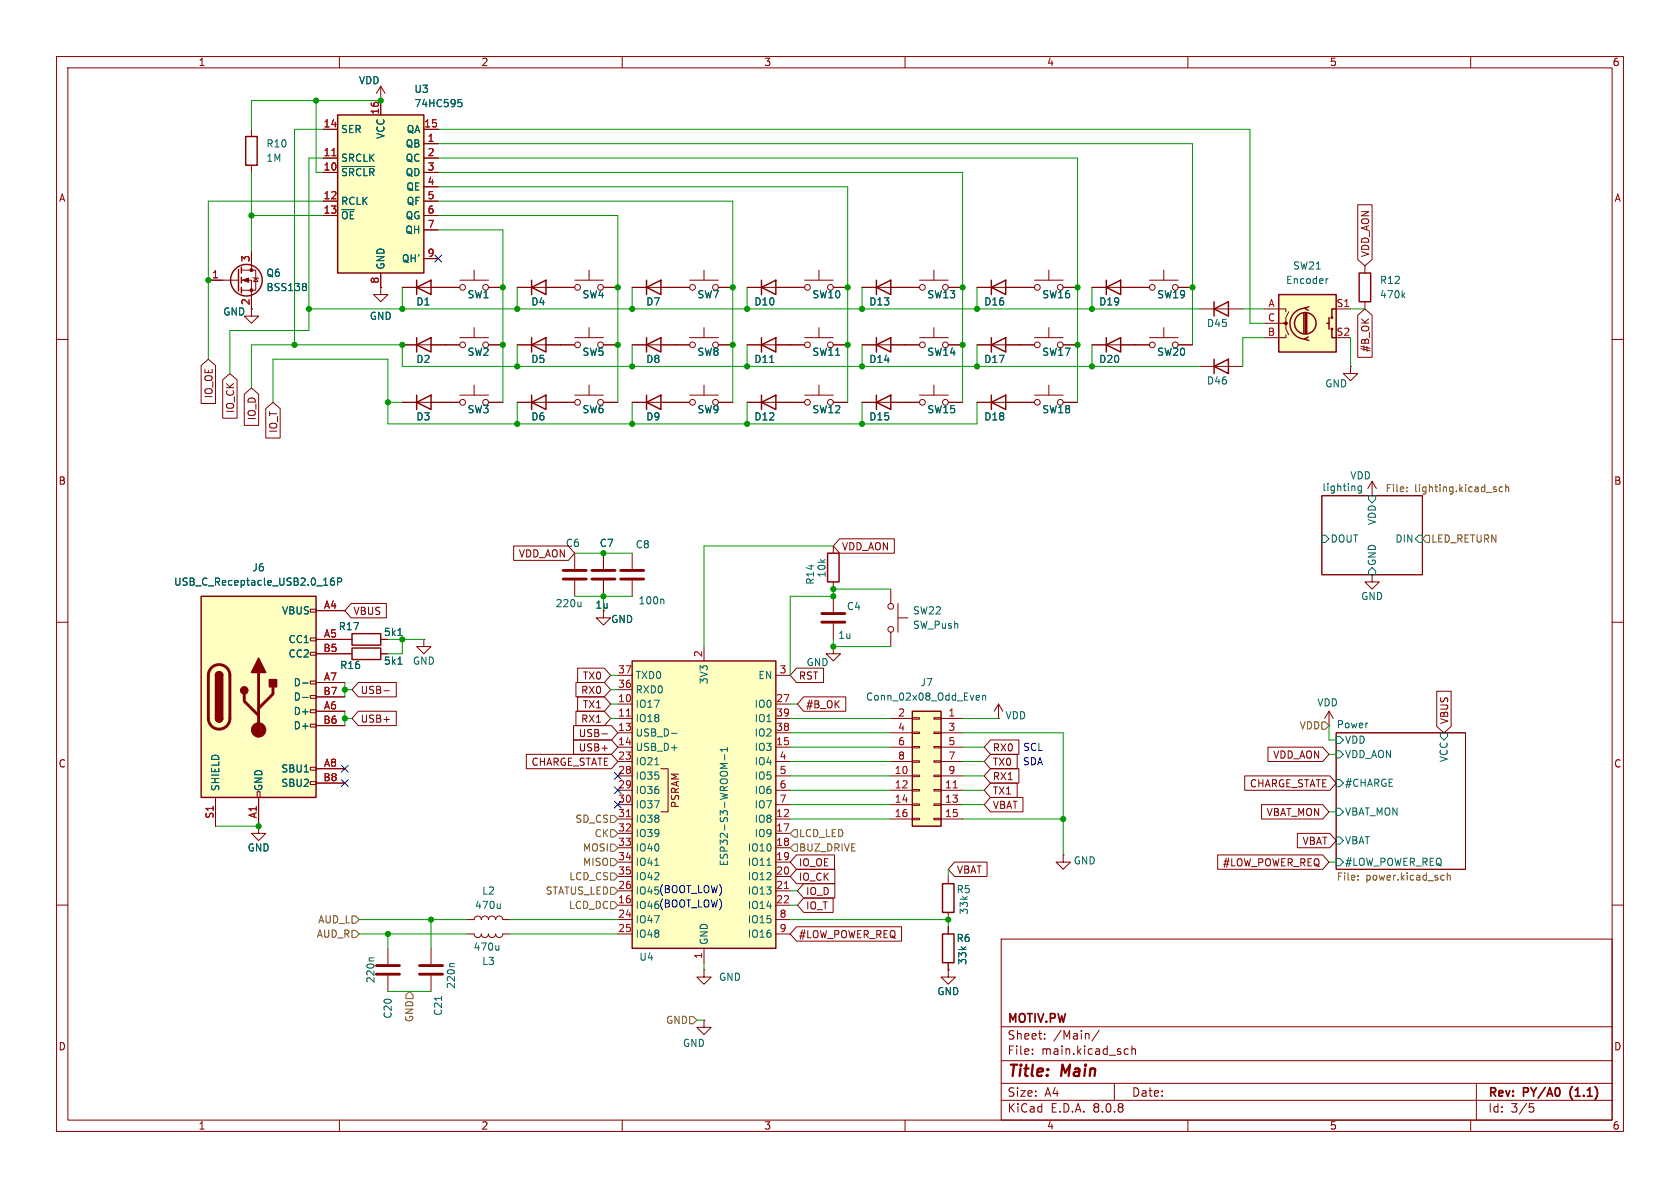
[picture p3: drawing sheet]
<svg xmlns="http://www.w3.org/2000/svg" width="297mm" height="210mm" viewBox="0 0 297 210" stroke-linecap="round" stroke-linejoin="round" font-family="sans-serif">
<defs><g id="words">
<g font-size="2.8" fill="#840000">
<text x="178" y="190.9">Title:</text>
<text x="187.7" y="190.9">Main</text>
</g>
<g font-size="2.1" fill="#840000">
<text x="178" y="184">Sheet:</text>
<text x="178" y="181.2">MOTIV.PW</text>
<text x="186.2" y="184">/Main/</text>
<text x="178" y="186.7">File:</text>
<text x="184.1" y="186.7">main.kicad_sch</text>
<text x="178" y="196.9">KiCad</text>
<text x="178" y="194.1">Size:</text>
<text x="184.7" y="194.1">A4</text>
<text x="185.7" y="196.9">E.D.A.</text>
<text x="193.3" y="196.9">8.0.8</text>
<text x="200" y="194.1">Date:</text>
<text x="263" y="194.3">Rev:</text>
<text x="263" y="196.9">Id:</text>
<text x="267.1" y="196.9">3/5</text>
<text x="269.4" y="194.3">PY/A0</text>
<text x="278.2" y="194.3">(1.1)</text>
</g>
<g font-size="1.8" fill="#840000">
<text x="35" y="11.9">1</text>
<text x="85" y="11.9">2</text>
<text x="135" y="11.9">3</text>
<text x="185" y="11.9">4</text>
<text x="235" y="11.9">5</text>
<text x="285" y="11.9">6</text>
<text x="10.3" y="35.9">A</text>
<text x="285.3" y="35.9">A</text>
<text x="242.3" y="45.6" transform="rotate(-90 242.3 45.6)">VDD_AON</text>
<text x="44.2" y="54" transform="rotate(-90 44.2 54)">2</text>
<text x="242.3" y="62.4" transform="rotate(-90 242.3 62.4)">#B_OK</text>
<text x="37.8" y="70.5" transform="rotate(-90 37.8 70.5)">IO_OE</text>
<text x="41.6" y="73.1" transform="rotate(-90 41.6 73.1)">IO_CK</text>
<text x="45.4" y="74.4" transform="rotate(-90 45.4 74.4)">IO_D</text>
<text x="49.2" y="76.6" transform="rotate(-90 49.2 76.6)">IO_T</text>
<text x="10.3" y="85.9">B</text>
<text x="285.3" y="85.9">B</text>
<text x="91.6" y="98.7">VDD_AON</text>
<text x="148.7" y="97.5">VDD_AON</text>
<text x="105.2" y="107.8">1u</text>
<text x="62.4" y="108.9">VBUS</text>
<text x="67.8" y="112.6">5k1</text>
<text x="63.7" y="122.9">USB-</text>
<text x="102.6" y="122.9">RX0</text>
<text x="102.9" y="125.4">TX1</text>
<text x="102.9" y="120.3">TX0</text>
<text x="141.1" y="120.3">RST</text>
<text x="142.4" y="125.4">#B_OK</text>
<text x="63.7" y="128">USB+</text>
<text x="102.2" y="130.5">USB-</text>
<text x="102.6" y="128">RX1</text>
<text x="256.2" y="128.1" transform="rotate(-90 256.2 128.1)">VBUS</text>
<text x="10.3" y="135.9">C</text>
<text x="93.9" y="135.6">CHARGE_STATE</text>
<text x="102.2" y="133">USB+</text>
<text x="175.4" y="133">RX0</text>
<text x="175.4" y="135.6">TX0</text>
<text x="225" y="134.3">VDD_AON</text>
<text x="285.3" y="135.9">C</text>
<text x="120.3" y="143" transform="rotate(-90 120.3 143)">PSRAM</text>
<text x="175.4" y="140.7">TX1</text>
<text x="175.4" y="143.2">VBAT</text>
<text x="175.4" y="138.1">RX1</text>
<text x="220.9" y="139.4">CHARGE_STATE</text>
<text x="223.8" y="144.5">VBAT_MON</text>
<text x="230.2" y="149.5">VBAT</text>
<text x="141.1" y="153.4">IO_OE</text>
<text x="141.1" y="155.9">IO_CK</text>
<text x="169.1" y="154.6">VBAT</text>
<text x="216.1" y="153.4">#LOW_POWER_REQ</text>
<text x="142.4" y="158.4">IO_D</text>
<text x="142.4" y="161">IO_T</text>
<text x="141.1" y="166.1">#LOW_POWER_REQ</text>
<text x="10.3" y="185.9">D</text>
<text x="285.3" y="185.9">D</text>
<text x="35" y="199.9">1</text>
<text x="85" y="199.9">2</text>
<text x="135" y="199.9">3</text>
<text x="185" y="199.9">4</text>
<text x="235" y="199.9">5</text>
<text x="285" y="199.9">6</text>
</g>
<g font-size="1.8" fill="#006464">
<text x="63.4" y="15.1">VDD</text>
<text x="73.2" y="16.6">U3</text>
<text x="60.2" y="23.7">SER</text>
<text x="71.8" y="23.7">QA</text>
<text x="73.2" y="19.2">74HC595</text>
<text x="47" y="28.8">1M</text>
<text x="47" y="26.3">R10</text>
<text x="60.2" y="28.8">SRCLK</text>
<text x="68.2" y="24.7" transform="rotate(-90 68.2 24.7)">VCC</text>
<text x="71.6" y="26.3">QB</text>
<text x="71.6" y="28.8">QC</text>
<text x="60.2" y="31.3">~{SRCLR}</text>
<text x="71.6" y="31.3">QD</text>
<text x="71.7" y="33.9">QE</text>
<text x="60.2" y="36.4">RCLK</text>
<text x="60.2" y="39">~{OE}</text>
<text x="71.6" y="41.5">QH</text>
<text x="71.6" y="39">QG</text>
<text x="71.8" y="36.4">QF</text>
<text x="68.2" y="47.8" transform="rotate(-90 68.2 47.8)">GND</text>
<text x="71" y="46.6">QH'</text>
<text x="228.5" y="47.9">SW21</text>
<text x="47" y="51.7">BSS138</text>
<text x="47" y="49.1">Q6</text>
<text x="82.6" y="52.9">SW1</text>
<text x="102.9" y="52.9">SW4</text>
<text x="123.2" y="52.9">SW7</text>
<text x="143.5" y="52.9">SW10</text>
<text x="163.8" y="52.9">SW13</text>
<text x="184.2" y="52.9">SW16</text>
<text x="204.5" y="52.9">SW19</text>
<text x="227.3" y="50.4">Encoder</text>
<text x="243.8" y="50.4">R12</text>
<text x="243.8" y="52.9">470k</text>
<text x="39.4" y="56">GND</text>
<text x="65.3" y="56.7">GND</text>
<text x="73.5" y="54.2">D1</text>
<text x="93.8" y="54.2">D4</text>
<text x="114.1" y="54.2">D7</text>
<text x="133.3" y="54.2">D10</text>
<text x="153.6" y="54.2">D13</text>
<text x="173.9" y="54.2">D16</text>
<text x="194.2" y="54.2">D19</text>
<text x="213.3" y="58">D45</text>
<text x="73.5" y="64.4">D2</text>
<text x="82.6" y="63.1">SW2</text>
<text x="93.8" y="64.4">D5</text>
<text x="102.9" y="63.1">SW5</text>
<text x="114.1" y="64.4">D8</text>
<text x="123.2" y="63.1">SW8</text>
<text x="133.3" y="64.4">D11</text>
<text x="143.5" y="63.1">SW11</text>
<text x="153.6" y="64.4">D14</text>
<text x="163.8" y="63.1">SW14</text>
<text x="173.9" y="64.4">D17</text>
<text x="184.2" y="63.1">SW17</text>
<text x="194.2" y="64.4">D20</text>
<text x="204.5" y="63.1">SW20</text>
<text x="213.3" y="68.2">D46</text>
<text x="234.2" y="68.7">GND</text>
<text x="73.5" y="74.5">D3</text>
<text x="82.6" y="73.3">SW3</text>
<text x="93.8" y="74.5">D6</text>
<text x="102.9" y="73.3">SW6</text>
<text x="114.1" y="74.5">D9</text>
<text x="123.2" y="73.3">SW9</text>
<text x="133.3" y="74.5">D12</text>
<text x="143.5" y="73.3">SW12</text>
<text x="153.6" y="74.5">D15</text>
<text x="163.8" y="73.3">SW15</text>
<text x="173.9" y="74.5">D18</text>
<text x="184.2" y="73.3">SW18</text>
<text x="233.7" y="86.9">lighting</text>
<text x="238.6" y="84.9">VDD</text>
<text x="243.4" y="92.9" transform="rotate(-90 243.4 92.9)">VDD</text>
<text x="44.5" y="101.2">J6</text>
<text x="99.9" y="96.9">C6</text>
<text x="105.9" y="96.9">C7</text>
<text x="112.3" y="97.1">C8</text>
<text x="235.1" y="96.1">DOUT</text>
<text x="243.4" y="100.1" transform="rotate(-90 243.4 100.1)">GND</text>
<text x="246.6" y="96.1">DIN</text>
<text x="30.7" y="103.7">USB_C_Receptacle_USB2.0_16P</text>
<text x="98.1" y="107.5">220u</text>
<text x="112.8" y="107">100n</text>
<text x="144.1" y="103.5" transform="rotate(-90 144.1 103.5)">R14</text>
<text x="146.2" y="102.2" transform="rotate(-90 146.2 102.2)">10k</text>
<text x="240.5" y="106.3">GND</text>
<text x="49.8" y="108.8">VBUS</text>
<text x="50.9" y="113.9">CC1</text>
<text x="59.8" y="111.6">R17</text>
<text x="107.9" y="110.3">GND</text>
<text x="148.1" y="113.1">1u</text>
<text x="149.6" y="108.1">C4</text>
<text x="161.3" y="108.8">SW22</text>
<text x="161.3" y="111.4">SW_Push</text>
<text x="50.9" y="116.4">CC2</text>
<text x="60" y="118.5">R16</text>
<text x="67.8" y="117.7">5k1</text>
<text x="72.9" y="117.7">GND</text>
<text x="142.5" y="118">GND</text>
<text x="51.8" y="121.5">D-</text>
<text x="51.8" y="124.1">D-</text>
<text x="112.3" y="125.3">IO17</text>
<text x="112.3" y="122.8">RXD0</text>
<text x="112.3" y="120.2">TXD0</text>
<text x="125.3" y="121.1" transform="rotate(-90 125.3 121.1)">3V3</text>
<text x="133.3" y="125.3">IO0</text>
<text x="134" y="120.2">EN</text>
<text x="153" y="124.1">Conn_02x08_Odd_Even</text>
<text x="162.6" y="121.5">J7</text>
<text x="232.8" y="125.1">VDD</text>
<text x="51.8" y="126.6">D+</text>
<text x="51.8" y="129.1">D+</text>
<text x="112.3" y="127.9">IO18</text>
<text x="112.3" y="130.4">USB_D-</text>
<text x="133.3" y="130.4">IO2</text>
<text x="133.3" y="127.9">IO1</text>
<text x="177.7" y="127.4">VDD</text>
<text x="236.2" y="128.8">Power</text>
<text x="237.7" y="131.7">VDD</text>
<text x="49.6" y="136.8">SBU1</text>
<text x="112.3" y="132.9">USB_D+</text>
<text x="112.3" y="135.5">IO21</text>
<text x="133.3" y="132.9">IO3</text>
<text x="133.3" y="135.5">IO4</text>
<text x="237.7" y="134.2">VDD_AON</text>
<text x="256.1" y="134.8" transform="rotate(-90 256.1 134.8)">VCC</text>
<text x="39" y="140" transform="rotate(-90 39 140)">SHIELD</text>
<text x="46.6" y="140" transform="rotate(-90 46.6 140)">GND</text>
<text x="49.6" y="139.3">SBU2</text>
<text x="112.3" y="138">IO35</text>
<text x="112.3" y="140.6">IO36</text>
<text x="112.3" y="143.1">IO37</text>
<text x="133.3" y="138">IO5</text>
<text x="133.3" y="140.6">IO6</text>
<text x="133.3" y="143.1">IO7</text>
<text x="237.7" y="139.3">#CHARGE</text>
<text x="112.3" y="145.6">IO38</text>
<text x="112.3" y="148.2">IO39</text>
<text x="133.3" y="145.6">IO8</text>
<text x="133.3" y="148.2">IO9</text>
<text x="237.7" y="144.4">VBAT_MON</text>
<text x="237.7" y="149.5">VBAT</text>
<text x="43.7" y="150.7">GND</text>
<text x="112.3" y="150.7">IO40</text>
<text x="112.3" y="153.3">IO41</text>
<text x="112.3" y="155.8">IO42</text>
<text x="128.9" y="153.2" transform="rotate(-90 128.9 153.2)">ESP32-S3-WROOM-1</text>
<text x="132.1" y="150.7">IO10</text>
<text x="132.1" y="153.3">IO11</text>
<text x="132.1" y="155.8">IO12</text>
<text x="189.7" y="153">GND</text>
<text x="237.7" y="153.3">#LOW_POWER_REQ</text>
<text x="83.9" y="160.9">470u</text>
<text x="85.1" y="158.3">L2</text>
<text x="132.1" y="158.3">IO13</text>
<text x="132.1" y="160.9">IO14</text>
<text x="169" y="158.1">R5</text>
<text x="171.3" y="161.8" transform="rotate(-90 171.3 161.8)">33k</text>
<text x="112.3" y="163.4">IO47</text>
<text x="112.3" y="166">IO48</text>
<text x="125.3" y="167.1" transform="rotate(-90 125.3 167.1)">GND</text>
<text x="132.1" y="163.4">IO15</text>
<text x="132.1" y="166">IO16</text>
<text x="169" y="166.7">R6</text>
<text x="66.4" y="173.9" transform="rotate(-90 66.4 173.9)">220n</text>
<text x="83.6" y="168.2">470u</text>
<text x="85.1" y="170.8">L3</text>
<text x="112.9" y="170">U4</text>
<text x="127" y="173.6">GND</text>
<text x="171" y="170.7" transform="rotate(-90 171 170.7)">33k</text>
<text x="78.3" y="179.7" transform="rotate(-90 78.3 179.7)">C21</text>
<text x="80.6" y="174.9" transform="rotate(-90 80.6 174.9)">220n</text>
<text x="165.6" y="176.1">GND</text>
<text x="69.4" y="180.2" transform="rotate(-90 69.4 180.2)">C20</text>
<text x="120.6" y="185.3">GND</text>
</g>
<g font-size="1.8" fill="#a90000">
<text x="57.1" y="22.6">14</text>
<text x="67.1" y="20.4" transform="rotate(-90 67.1 20.4)">16</text>
<text x="74.9" y="22.6">15</text>
<text x="57.1" y="27.7">11</text>
<text x="75.5" y="25.1">1</text>
<text x="75.5" y="27.7">2</text>
<text x="57.1" y="30.2">10</text>
<text x="57.1" y="35.3">12</text>
<text x="75.5" y="30.2">3</text>
<text x="75.5" y="32.8">4</text>
<text x="75.5" y="35.3">5</text>
<text x="57.1" y="37.8">13</text>
<text x="75.5" y="37.8">6</text>
<text x="75.5" y="40.4">7</text>
<text x="44.2" y="46.4" transform="rotate(-90 44.2 46.4)">3</text>
<text x="75.5" y="45.5">9</text>
<text x="37.4" y="49.3">1</text>
<text x="67.1" y="50.2" transform="rotate(-90 67.1 50.2)">8</text>
<text x="224.1" y="59.4">B</text>
<text x="224.1" y="56.9">C</text>
<text x="224.1" y="54.4">A</text>
<text x="236.2" y="54.4">S1</text>
<text x="236.2" y="59.4">S2</text>
<text x="57.2" y="107.7">A4</text>
<text x="57.2" y="112.8">A5</text>
<text x="57.1" y="115.3">B5</text>
<text x="109.2" y="119.1">37</text>
<text x="124.2" y="116.3" transform="rotate(-90 124.2 116.3)">2</text>
<text x="137.7" y="119.1">3</text>
<text x="57.1" y="122.9">B7</text>
<text x="57.2" y="125.5">A6</text>
<text x="57.2" y="120.4">A7</text>
<text x="109.2" y="124.2">10</text>
<text x="109.2" y="121.7">36</text>
<text x="137.1" y="124.2">27</text>
<text x="57.1" y="128">B6</text>
<text x="109.2" y="126.7">11</text>
<text x="109.2" y="129.3">13</text>
<text x="109.2" y="131.8">14</text>
<text x="137.1" y="131.8">15</text>
<text x="137.1" y="129.3">38</text>
<text x="137.1" y="126.7">39</text>
<text x="158.7" y="126.7">2</text>
<text x="158.7" y="129.3">4</text>
<text x="158.7" y="131.8">6</text>
<text x="167.6" y="126.7">1</text>
<text x="167.6" y="129.3">3</text>
<text x="167.6" y="131.8">5</text>
<text x="57.2" y="135.6">A8</text>
<text x="109.2" y="134.4">23</text>
<text x="109.2" y="136.9">28</text>
<text x="137.7" y="134.4">4</text>
<text x="137.7" y="136.9">5</text>
<text x="158.1" y="136.9">10</text>
<text x="158.7" y="134.4">8</text>
<text x="167.6" y="134.4">7</text>
<text x="167.6" y="136.9">9</text>
<text x="57.1" y="138.2">B8</text>
<text x="109.2" y="139.4">29</text>
<text x="109.2" y="142">30</text>
<text x="137.7" y="139.4">6</text>
<text x="137.7" y="142">7</text>
<text x="158.1" y="139.4">12</text>
<text x="158.1" y="142">14</text>
<text x="167" y="139.4">11</text>
<text x="167" y="142">13</text>
<text x="37.8" y="144.8" transform="rotate(-90 37.8 144.8)">S1</text>
<text x="45.5" y="144.8" transform="rotate(-90 45.5 144.8)">A1</text>
<text x="109.2" y="144.5">31</text>
<text x="109.2" y="147.1">32</text>
<text x="109.2" y="149.6">33</text>
<text x="137.1" y="144.5">12</text>
<text x="137.1" y="147.1">17</text>
<text x="137.1" y="149.6">18</text>
<text x="158.1" y="144.5">16</text>
<text x="167" y="144.5">15</text>
<text x="109.2" y="152.1">34</text>
<text x="109.2" y="154.7">35</text>
<text x="137.1" y="152.1">19</text>
<text x="137.1" y="154.7">20</text>
<text x="109.2" y="159.8">16</text>
<text x="109.2" y="157.2">26</text>
<text x="137.1" y="157.2">21</text>
<text x="137.1" y="159.8">22</text>
<text x="109.2" y="162.3">24</text>
<text x="109.2" y="164.8">25</text>
<text x="137.7" y="162.3">8</text>
<text x="137.7" y="164.8">9</text>
<text x="124.2" y="169.6" transform="rotate(-90 124.2 169.6)">1</text>
</g>
<g font-size="1.8" fill="#725600">
<text x="244.9" y="87.3">File:</text>
<text x="250.1" y="87.3">lighting.kicad_sch</text>
<text x="252.9" y="96.1">LED_RETURN</text>
<text x="229.7" y="129.1">VDD</text>
<text x="101.6" y="145.6">SD_CS</text>
<text x="105" y="148.2">CK</text>
<text x="141.2" y="148.2">LCD_LED</text>
<text x="100.5" y="155.8">LCD_CS</text>
<text x="103" y="150.7">MOSI</text>
<text x="103" y="153.3">MISO</text>
<text x="141.2" y="150.7">BUZ_DRIVE</text>
<text x="236.2" y="156">File:</text>
<text x="241.4" y="156">power.kicad_sch</text>
<text x="96.4" y="158.3">STATUS_LED</text>
<text x="100.5" y="160.9">LCD_DC</text>
<text x="55.9" y="166">AUD_R</text>
<text x="56.2" y="163.4">AUD_L</text>
<text x="73.3" y="180.8" transform="rotate(-90 73.3 180.8)">GND</text>
<text x="117.7" y="181.2">GND</text>
</g>
<g font-size="1.8" fill="#0000c2">
<text x="180.7" y="135.5">SDA</text>
<text x="180.8" y="132.9">SCL</text>
<text x="112.3" y="160.9">IO46(BOOT_LOW)</text>
<text x="112.3" y="158.3">IO45(BOOT_LOW)</text>
</g>
</g></defs>
<g fill="none" stroke="#840000" stroke-width=".18">
<path d="M10 10h277v190h-277zM12 12h273v186h-273zM60 10v2M110 10v2M160 10v2M210 10v2M260 10v2M78.7 50.8h2.6M81.3 49.5h5.1M83.8 47.8v1.7M86.4 50.8h2.5M10 60h2"/>
<path d="M132.1 71.1h10.1M142.2 69.9h5.1M144.8 68.1v1.8M147.3 71.1h2.6M285 60h2M233.7 87.6h17.8v14h-17.8zM10 110h2M285 110h2M236.2 129.5h22.9v24.2h-22.9zM45.7 146.1v1.2h1.3l-1.3 1.3-1.3-1.3h1.3M45.7 146.1h.1M188 151.1v1.3h1.2l-1.2 1.3-1.3-1.3h1.3"/>
<path d="M188 151.1h.1M10 160h2M82.5 162.6h1.3a.64 .64 0 0 1 .7-.7 .64 .64 0 0 1 .6 .7 .64 .64 0 0 1 .6-.7 .64 .64 0 0 1 .7 .7 .64 .64 0 0 1 .6-.7 .64 .64 0 0 1 .6 .7 .64 .64 0 0 1 .7-.7 .64 .64 0 0 1 .6 .7h1.3M82.5 165.1h1.3a.64 .64 0 0 0 .7 .6 .64 .64 0 0 0 .6-.6 .64 .64 0 0 0 .6 .6 .64 .64 0 0 0 .7-.6 .64 .64 0 0 0 .6 .6 .64 .64 0 0 0 .6-.6 .64 .64 0 0 0 .7 .6 .64 .64 0 0 0 .6-.6h1.3M177 166h108v32h-108zM285 160h2M60 198v2M110 198v2M160 198v2M177 194.5h108M177 191.5h108M177 187.5h108"/>
<path d="M177 181.5h108M182.5 186.3v.1M182.5 185.5v.1M184.7 183.6v.1M184.7 182.8v.1M194.3 182.1l-1.3 2M197 191.5v3M199 185.4l.5 .1M199.5 186.3l-.5 .1M200.1 185.5l.2-.1 .4 .1v.9M200.1 184.9v1.5M210 198v2"/>
<path d="M260 198v2M261 191.5v6.5M270.4 195.1h.7M270.5 195.7h.4l.3 .3-.2 .5-.5 .1"/>
<circle cx="81.8" cy="50.8" r=".51"/>
<circle cx="85.9" cy="50.8" r=".51"/>
<circle cx="142.7" cy="71.1" r=".51"/>
<circle cx="146.8" cy="71.1" r=".51"/>
</g>
<g fill="none" stroke="#006464" stroke-width=".18">
<path d="M233.7 94.6h.6l.6 .7-.6 .6h-.6zM240.7 85.9v1l-.3 .3-.3-.1M240.7 86l-.4-.1-.2 .3 .1 .5h.5M241.9 87.6h1.3v.7l-.6 .6-.7-.6zM250.2 95.3l.6-.7h.7v1.3h-.7zM242.6 100.3l.6 .7v.6h-1.3v-.6zM236.2 130.2h.7l.6 .6-.6 .6h-.7zM236.2 132.7h.7l.6 .7-.6 .6h-.7zM236.2 137.8h.7l.6 .6-.6 .7h-.7zM254.6 129.5h1.3v.7l-.6 .6-.7-.6zM88.4 159.8v.8M236.2 142.9h.7l.6 .6-.6 .6h-.7z"/>
<path d="M236.2 151.8h.7l.6 .6-.6 .6h-.7zM236.2 148h.7l.6 .6-.6 .6h-.7zM88.2 167.1v.9M88.2 167.8l-.2 .2M88.4 160.5l-.1 .1"/>
</g>
<path d="M248.7 86.8v.1M248.7 86.1v.2M264.5 86.6v.3M265.6 86.1h-.3l-.3 .2 .2 .6h.4M266.2 86.2l.2-.1h.3v.8M266.2 85.7v1.2M240.1 155.5v.1M240.1 154.8v.1M254.9 154.7l.4 .1M255.3 155.5l-.4 .1M255.9 154.9l.1-.2 .3 .1 .1 .8M255.9 154.3v1.3" fill="none" stroke="#725600" stroke-width=".18"/>
<path d="M134.6 71.1l2.6-1.2v2.5zM134.6 69.9v2.5" fill="none" stroke="#840000" stroke-width=".25"/>
<path d="M35.6 105.4h20.3v35.6h-20.3z" fill="#ffffc2"/>
<g fill="none" stroke="#840000" stroke-width=".18">
<path d="M44.4 22.9v1.2M44.4 29.2v1.3M71.1 50.8h7.6M81.3 59.7h5.1M83.8 57.9v1.8M91.4 50.8h10.2M101.6 59.7h5.1M101.6 49.5h5.1M104.1 47.8v1.7M104.1 57.9v1.8M106.7 50.8h2.5M71.1 61h10.2"/>
<path d="M86.4 61h2.5M91.4 61h10.2M106.7 61h2.5M242.6 87.6h.1M242.6 85.1l-.8 1.3M242.6 85.1v2.5M242.6 85.1l.7 1.3M54.9 115.3h1v.5h-1zM54.9 112.8h1v.5h-1zM54.9 107.7h1v.5h-1zM55.9 108h5.1M55.9 113h5.1"/>
<path d="M55.9 115.6h5.1M242.6 101.6v1.3h1.2l-1.2 1.2-1.3-1.2h1.3M242.6 101.6h.1M45.5 140h.5v1h-.5zM54.9 138.2h1v.5h-1zM54.9 135.6h1v.5h-1zM54.9 128h1v.5h-1zM54.9 125.5h1v.5h-1zM54.9 122.9h1v.5h-1zM54.9 120.4h1v.5h-1zM55.9 125.7h5.1M55.9 120.7h5.1"/>
<path d="M55.9 135.9h5.1M55.9 128.3h5.1M55.9 123.2h5.1M55.9 138.4h5.1M176.5 127h.1M176.5 124.5l-.7 1.2M176.5 124.5v2.5M176.5 124.5l.8 1.2M234.9 128.3h.1M234.9 125.7l-.7 1.3M234.9 125.7v2.6M234.9 125.7l.8 1.3"/>
<path d="M38.1 141v5.1M45.7 141v5.1M68.6 167.6v2.8M68.6 172.5v2.8M76.2 167.6v2.8M76.2 172.5v2.8"/>
<circle cx="102.1" cy="50.8" r=".51"/>
<circle cx="106.2" cy="50.8" r=".51"/>
<circle cx="81.8" cy="61" r=".51"/>
<circle cx="85.9" cy="61" r=".51"/>
<circle cx="102.1" cy="61" r=".51"/>
<circle cx="106.2" cy="61" r=".51"/>
</g>
<path d="M43.4 24.1h2.1v5.1h-2.1zM73.7 50.8l2.5-1.3v2.6zM73.7 49.5v2.6M73.7 59.7v2.5M94 50.8l2.5-1.3v2.6zM94 49.5v2.6M94 59.7v2.5M73.7 61l2.5-1.3v2.5zM94 61l2.5-1.3v2.5zM35.6 105.4h20.3v35.6h-20.3zM38.1 119.4a.64 .64 0 0 1 .6-.7 .64 .64 0 0 1 .7 .7M38.1 127a.64 .64 0 0 0 .6 .6 .64 .64 0 0 0 .7-.6" fill="none" stroke="#840000" stroke-width=".25"/>
<path d="M37.4 118a1.9 1.9 0 0 1 2.1-.4 1.9 1.9 0 0 1 1.1 1.8v7.6a1.91 1.91 0 0 1-1.9 1.9 1.91 1.91 0 0 1-1.9-1.9v-7.8l.2-.6zM45.7 118.9v10.1M43.2 122.7v1.3l2.5 2.5M48.3 121.4v1.3l-2.6 2.5M66.5 170.7h4.1M66.5 172.2h4.1M74.2 170.7h4M74.2 172.2h4" fill="none" stroke="#840000" stroke-width=".51"/>
<g fill="#840000" stroke="#840000" stroke-width=".25">
<path d="M38.1 127h1.3a.64 .64 0 0 1-.7 .6 .64 .64 0 0 1-.6-.6z"/>
<path d="M38.1 119.4h1.3v7.6h-1.3z"/>
<path d="M38.3 118.9a.64 .64 0 0 1 .7-.1 .64 .64 0 0 1 .4 .6h-1.3z"/>
<path d="M45.7 116.3l1.3 2.6h-2.6z"/>
<path d="M47.6 120.1h1.3v1.3h-1.3z"/>
<circle cx="43.2" cy="122" r=".63"/>
</g>
<circle cx="45.7" cy="129" r="1.27" fill="#840000" stroke="#840000" stroke-width=".18"/>
<path d="M59 102.2h-.3a.86 .86 0 0 0 0 1.2l.4-.1v-.4l-.2-.2h-.2l-.3 .2M59.7 102.8h.6l.1-.2v-.3l-.7-.1v1.2M53.5 120.7h1M53.5 123.3h1M66.1 169.3h-.7l-.1 .2M78 176.1v.7M80.3 170.3h-.6l-.2 .2" fill="none" stroke="#006464" stroke-width=".18"/>
<path d="M111.8 116.8h25.4v50.8h-25.4z" fill="#ffffc2"/>
<g fill="none" stroke="#840000" stroke-width=".25">
<path d="M42.2 47.6v3.8M42.7 47.2v1.1M42.7 49v1M42.7 50.8v1M114.3 50.8l2.5-1.3v2.6zM114.3 49.5v2.6M114.3 59.7v2.5M134.6 50.8l2.6-1.3v2.6zM134.6 49.5v2.6M134.6 59.7v2.5M154.9 50.8l2.6-1.3v2.6zM154.9 49.5v2.6"/>
<path d="M154.9 59.7v2.5M175.3 50.8l2.5-1.3v2.6zM175.3 49.5v2.6M175.3 59.7v2.5M214.6 54.6l2.6-1.3v2.6zM214.6 53.3v2.6M240.3 48.3h2v5h-2zM73.7 71.1l2.5-1.2v2.5zM73.7 69.9v2.5M114.3 71.1l2.5-1.2v2.5zM114.3 61l2.5-1.3v2.5zM114.3 69.9v2.5"/>
<path d="M134.6 61l2.6-1.3v2.5zM154.9 71.1l2.6-1.2v2.5zM154.9 61l2.6-1.3v2.5zM154.9 69.9v2.5M175.3 71.1l2.5-1.2v2.5zM175.3 61l2.5-1.3v2.5zM175.3 69.9v2.5M214.6 64.8l2.6-1.3v2.5zM214.6 63.5v2.5M146.3 97.8h2v5.1h-2zM62.2 114.6h5.1v2h-5.1zM62.2 112h5.1v2h-5.1z"/>
<path d="M111.8 116.8h25.4v50.8h-25.4z"/>
<circle cx="43.6" cy="49.5" r="2.79"/>
</g>
<g fill="none" stroke="#840000" stroke-width=".18">
<path d="M36.8 49.5h5.4M42.7 49.5h1.7v6.4h1.3l-1.3 1.3-1.2-1.3h1.2M42.7 47.8h2.5v3.5h-2.5M44.4 44.5v3.3M44.7 49l.1 .1h.8l.1 .2M45.2 49.1l.4 .7h-.8zM67.3 50.8v1.3h1.3l-1.3 1.2-1.3-1.2h1.3M67.3 50.8h.1M111.8 50.8h10.1M121.9 49.5h5.1M121.9 59.7h5.1M124.5 47.8v1.7"/>
<path d="M124.5 57.9v1.8M127 50.8h2.5M132.1 50.8h10.1M142.2 49.5h5.1M142.2 59.7h5.1M144.8 47.8v1.7M144.8 57.9v1.8M147.3 50.8h2.6M152.4 50.8h10.2M162.6 49.5h5M162.6 59.7h5M165.1 47.8v1.7"/>
<path d="M165.1 57.9v1.8M167.6 50.8h2.6M172.7 50.8h10.2M182.9 49.5h5.1M182.9 59.7h5.1M185.4 47.8v1.7M185.4 57.9v1.8M188 50.8h2.5M212.1 54.6h7.6M241.3 47v1.3M241.3 53.3v1.3M71.1 71.1h10.2"/>
<path d="M81.3 69.9h5.1M83.8 68.1v1.8M86.4 71.1h2.5M111.8 71.1h10.1M111.8 61h10.1M121.9 69.9h5.1M124.5 68.1v1.8M127 71.1h2.5M127 61h2.5M132.1 61h10.1M147.3 61h2.6M152.4 71.1h10.2"/>
<path d="M152.4 61h10.2M162.6 69.9h5M165.1 68.1v1.8M167.6 71.1h2.6M167.6 61h2.6M172.7 71.1h10.2M172.7 61h10.2M182.9 69.9h5.1M185.4 68.1v1.8M188 71.1h2.5M188 61h2.5M212.1 64.8h7.6"/>
<path d="M238.8 64.8v1.2h1.2l-1.2 1.3-1.3-1.3h1.3M238.8 64.8h.1M101.6 97.8v2.8M106.7 97.8v2.8M111.8 97.8v2.8M147.3 96.5v1.3M61 115.6h1.2M61 113h1.2M67.3 115.6h1.3M74.9 113v1.3h1.3l-1.3 1.3-1.2-1.3h1.2M74.9 113h.1M101.6 102.6v2.8"/>
<path d="M106.7 108v1.2h1.2l-1.2 1.3-1.3-1.3h1.3M106.7 102.6v2.8M109.2 119.4h2.6M111.8 102.6v2.8M124.5 114.3v2.5M137.2 119.4h2.5M147.3 114.3v1.3h1.3l-1.3 1.2-1.3-1.2h1.3M147.3 114.3h.1M147.3 102.9v1.2M147.3 105.4v2.8M147.3 110.2v2.8M157.5 104.1v2.6"/>
<path d="M157.5 111.8v2.5M158.7 109.2h1.8M158.7 106.7v5.1M109.2 124.5h2.6M109.2 127h2.6M109.2 129.5h2.6M109.2 132.1h2.6M109.2 134.6h2.6M109.2 137.2h2.6M109.2 139.7h2.6M109.2 121.9h2.6M116.8 135.9h1.3v7.6h-1.3"/>
<path d="M137.2 124.5h2.5M137.2 127h2.5M137.2 129.5h2.5M137.2 132.1h2.5M137.2 134.6h2.5M137.2 137.2h2.5M137.2 139.7h2.5M109.2 144.8h2.6M109.2 147.3h2.6M109.2 149.9h2.6M109.2 152.4h2.6M109.2 154.9h2.6"/>
<path d="M109.2 157.5h2.6M109.2 142.2h2.6M137.2 144.8h2.5M137.2 147.3h2.5M137.2 149.9h2.5M137.2 152.4h2.5M137.2 154.9h2.5M137.2 157.5h2.5M137.2 142.2h2.5M109.2 160h2.6M109.2 162.6h2.6M109.2 165.1h2.6"/>
<path d="M124.5 171.5v1.2h-1.3l1.3 1.3 1.2-1.3h-1.2M124.5 171.5h.1M124.5 167.6v2.6M137.2 160h2.5M137.2 162.6h2.5M137.2 165.1h2.5M124.5 180.3v1.3h1.2l-1.2 1.3-1.3-1.3h1.3M124.5 180.3h.1"/>
<circle cx="122.4" cy="50.8" r=".51"/>
<circle cx="126.5" cy="50.8" r=".51"/>
<circle cx="142.7" cy="50.8" r=".51"/>
<circle cx="146.8" cy="50.8" r=".51"/>
<circle cx="163.1" cy="50.8" r=".51"/>
<circle cx="167.1" cy="50.8" r=".51"/>
<circle cx="183.4" cy="50.8" r=".51"/>
<circle cx="187.5" cy="50.8" r=".51"/>
<circle cx="81.8" cy="71.1" r=".51"/>
<circle cx="85.9" cy="71.1" r=".51"/>
<circle cx="122.4" cy="61" r=".51"/>
<circle cx="122.4" cy="71.1" r=".51"/>
<circle cx="126.5" cy="61" r=".51"/>
<circle cx="126.5" cy="71.1" r=".51"/>
<circle cx="142.7" cy="61" r=".51"/>
<circle cx="146.8" cy="61" r=".51"/>
<circle cx="163.1" cy="61" r=".51"/>
<circle cx="163.1" cy="71.1" r=".51"/>
<circle cx="167.1" cy="71.1" r=".51"/>
<circle cx="167.1" cy="61" r=".51"/>
<circle cx="183.4" cy="61" r=".51"/>
<circle cx="183.4" cy="71.1" r=".51"/>
<circle cx="187.5" cy="71.1" r=".51"/>
<circle cx="187.5" cy="61" r=".51"/>
<circle cx="157.5" cy="107.2" r=".51"/>
<circle cx="157.5" cy="111.3" r=".51"/>
</g>
<path d="M110.7 126.6h.8M110.7 144.4h.8M138.7 157.1h.7" fill="none" stroke="#a90000" stroke-width=".18"/>
<g fill="none" stroke="#006464" stroke-width=".18">
<path d="M53.9 50.1l.3 .3-.3 .3 .3 .2v.2l-.3 .3M248 52.2l.4 .4M248.4 51.8l-.5 .5M136.1 64.1h.7M70.4 117.4h.7M70.4 112.3h.7M102.7 106.4v.9M102.7 107.1l-.2 .2M117.2 105.9l.2 .2v.7M115.8 135.2h.7M118.7 129.6h1M128.1 133.4v1"/>
<path d="M128.6 135h-1.3l.9 .4M128.6 132.1v.7M128.6 132.5h-1.3l.4 .3M115.8 153h.7M135.6 153h.7"/>
</g>
<path d="M99.6 102.4h4M99.6 100.8h4M104.6 102.4h4.1M104.6 100.8h4.1M109.7 102.4h4.1M109.7 100.8h4.1M145.3 110h4.1M145.3 108.5h4.1" fill="none" stroke="#840000" stroke-width=".51"/>
<g fill="#840000" stroke="#840000" stroke-width=".18">
<path d="M42.9 49.5l1-.4v.8z"/>
<circle cx="44.4" cy="51.3" r=".25"/>
<circle cx="44.4" cy="47.8" r=".25"/>
</g>
<path d="M161.3 125.7h5.1v20.4h-5.1z" fill="#ffffc2"/>
<g fill="none" stroke="#840000" stroke-width=".18">
<path d="M193 50.8h10.2M203.2 49.5h5.1M205.7 47.8v1.7M208.3 50.8h2.5M91.4 71.1h10.2M101.6 69.9h5.1M104.1 68.1v1.8M106.7 71.1h2.5M157.5 127h3.8M157.5 137.2h3.8M157.5 139.7h3.8M157.5 129.5h3.8"/>
<path d="M157.5 132.1h3.8M157.5 134.6h3.8M161.3 139.6h1.3v.2h-1.3zM161.3 137h1.3v.3h-1.3zM161.3 134.5h1.3v.2h-1.3zM161.3 132h1.3v.2h-1.3zM161.3 129.4h1.3v.3h-1.3zM161.3 126.9h1.3v.2h-1.3zM165.1 139.6h1.3v.2h-1.3zM165.1 137h1.3v.3h-1.3zM165.1 134.5h1.3v.2h-1.3zM165.1 132h1.3v.2h-1.3z"/>
<path d="M165.1 129.4h1.3v.3h-1.3zM165.1 126.9h1.3v.2h-1.3zM166.4 127h3.8M166.4 137.2h3.8M166.4 139.7h3.8M166.4 129.5h3.8M166.4 132.1h3.8M166.4 134.6h3.8M157.5 142.2h3.8M157.5 144.8h3.8M161.3 144.7h1.3v.2h-1.3zM161.3 142.1h1.3v.3h-1.3z"/>
<path d="M165.1 144.7h1.3v.2h-1.3zM165.1 142.1h1.3v.3h-1.3zM166.4 142.2h3.8M166.4 144.8h3.8"/>
<circle cx="203.7" cy="50.8" r=".51"/>
<circle cx="207.8" cy="50.8" r=".51"/>
<circle cx="102.1" cy="71.1" r=".51"/>
<circle cx="106.2" cy="71.1" r=".51"/>
</g>
<path d="M195.6 50.8l2.5-1.3v2.6zM195.6 49.5v2.6M94 71.1l2.5-1.2v2.5zM94 69.9v2.5M161.3 125.7h5.1v20.4h-5.1z" fill="none" stroke="#840000" stroke-width=".25"/>
<path d="M168.5 139.3h.7" fill="none" stroke="#a90000" stroke-width=".18"/>
<path d="M172.8 122.9l.3 .1 .1 .2-.6 .1M173.1 123.7l-.3 .1M173.7 123l.2-.1 .3 .1 .1 .8M173.7 122.9v.9" fill="none" stroke="#006464" stroke-width=".18"/>
<path d="M226.1 52.1h10.1v10.1h-10.1z" fill="#ffffc2"/>
<g fill="none" stroke="#840000" stroke-width=".25">
<path d="M226.1 52.1h10.1v10.1h-10.1zM230.5 55.4v3.5M230.8 54.5a2.73 2.73 0 0 0-2.8 2.7 2.73 2.73 0 0 0 2.8 2.7M230.8 55.4v3.5M231 55.4v3.5M231.3 59.6l-.7 .3 .8 .3M231.4 54.2l-.8 .3 .7 .4M234.6 57.2h.3M234.9 56.1v2.1M235.5 58.2v1.5h.7M236.2 54.6h-.7v1.5"/>
<circle cx="230.8" cy="57.2" r="1.9"/>
<circle cx="235.5" cy="56.1" r=".13"/>
<circle cx="235.5" cy="58.2" r=".13"/>
</g>
<circle cx="227.3" cy="57.1" r=".25" fill="#840000" stroke="#840000" stroke-width=".18"/>
<path d="M223.5 54.6h3.8v.5M223.5 57.2h3.8v1l.5 1M227.3 59.2v.5h-3.8M227.8 55.1l-.5 1v1.1h-.5M236.2 54.6h2.6" fill="none" stroke="#840000" stroke-width=".18"/>
<path d="M234.8 49.3l-.4 .2" fill="none" stroke="#006464" stroke-width=".18"/>
<path d="M59.7 20.3h15.2v28h-15.2z" fill="#ffffc2"/>
<path d="M59.7 20.3h15.2v28h-15.2zM195.6 59.7v2.5M195.6 61l2.5-1.3v2.5zM166.6 156.2h2.1v5.1h-2.1zM166.6 165.1h2.1v5.1h-2.1z" fill="none" stroke="#840000" stroke-width=".25"/>
<g fill="none" stroke="#840000" stroke-width=".18">
<path d="M67.3 17.8h.1M67.3 15.2v5.1M67.3 15.2l-.8 1.3M67.3 15.2l.8 1.3M57.1 30.5h2.6M57.1 27.9h2.6M57.1 35.6h2.6M57.1 38.1h2.6M57.1 22.9h2.6M74.9 25.4h2.6M74.9 30.5h2.6M74.9 27.9h2.6"/>
<path d="M74.9 35.6h2.6M74.9 38.1h2.6M74.9 22.9h2.6M74.9 33h2.6M240 36.2h2.6v9.7l-1.3 1.1-1.3-1.1zM36.8 49.5h2.6M44.4 44.5v2.5M44.4 52.1v2.5M67.3 50.8h.1M67.3 48.3v2.5M71.1 50.8h2.6M74.9 40.6h2.6"/>
<path d="M74.9 45.7h2.6M76.2 50.8h5.1M86.4 50.8h2.5M91.4 50.8h2.6M96.5 50.8h5.1M106.7 50.8h2.5M111.8 50.8h2.5M116.8 50.8h5.1M127 50.8h2.5M132.1 50.8h2.5M137.2 50.8h5M147.3 50.8h2.6"/>
<path d="M152.4 50.8h2.5M157.5 50.8h5.1M167.6 50.8h2.6M172.7 50.8h2.6M177.8 50.8h5.1M188 50.8h2.5M193 50.8h2.6M198.1 50.8h5.1M203.2 59.7h5.1M205.7 57.9v1.8M208.3 50.8h2.5M240 55.7l1.3-1.1 1.3 1.1v7.5h-2.6z"/>
<path d="M35.6 64.6l1.2-1.1 1.3 1.1v6.7h-2.5zM39.4 67.2l1.2-1.2 1.3 1.2v6.7h-2.5zM43.2 69.7l1.2-1.1 1.3 1.1v5.5h-2.5zM47 72.2l1.3-1.1 1.2 1.1v5.2h-2.5zM71.1 61h2.6M71.1 71.1h2.6M76.2 61h5.1M76.2 71.1h5.1M86.4 61h2.5M86.4 71.1h2.5M91.4 61h2.6M91.4 71.1h2.6"/>
<path d="M96.5 61h5.1M96.5 71.1h5.1M106.7 61h2.5M106.7 71.1h2.5M111.8 61h2.5M111.8 71.1h2.5M116.8 61h5.1M116.8 71.1h5.1M127 61h2.5M127 71.1h2.5M132.1 61h2.5M132.1 71.1h2.5"/>
<path d="M137.2 61h5M137.2 71.1h5M147.3 61h2.6M147.3 71.1h2.6M152.4 61h2.5M152.4 71.1h2.5M157.5 61h5.1M157.5 71.1h5.1M167.6 61h2.6M167.6 71.1h2.6M172.7 61h2.6M172.7 71.1h2.6"/>
<path d="M177.8 61h5.1M177.8 71.1h5.1M188 61h2.5M188 71.1h2.5M193 61h10.2M208.3 61h2.5M90.8 96.5h9.7l1.1 1.3-1.1 1.3h-9.7zM106.7 97.8v2.8M148.4 95.2h9.7v2.6h-9.7l-1.1-1.3zM55.9 115.6h6.3M55.9 113h6.3M55.9 108h5.1"/>
<path d="M62.1 106.7h6.2v2.5h-6.2l-1.1-1.2zM67.3 115.6h1.3M102.1 118.1h4.7l1.1 1.3-1.1 1.3h-4.7zM106.7 102.6v2.8M140.8 118.1h4.8v2.6h-4.8l-1.1-1.3zM55.9 125.7h5.1M55.9 120.7h5.1M55.9 135.9h5.1M55.9 128.3h5.1M55.9 123.2h5.1M55.9 138.4h5.1M63.3 120.6h6.8v2.6h-6.8l-1.1-1.3z"/>
<path d="M63.3 125.7h6.8v2.6h-6.8l-1.1-1.3zM67.9 122.1h.9M93 133.3h15.1l1.1 1.3-1.1 1.3h-15.1zM101.4 128.3h6.7l1.1 1.2-1.1 1.3h-6.7zM101.4 130.8h6.7l1.1 1.3-1.1 1.3h-6.7zM101.8 125.7h5l1.1 1.3-1.1 1.3h-5zM101.8 120.6h5l1.1 1.3-1.1 1.3h-5zM102.1 123.2h4.7l1.1 1.3-1.1 1.2h-4.7zM106.4 129.7h1M142.1 123.2h7.4v2.5h-7.4l-1.1-1.2zM175.1 138.4h4.7v2.6h-4.7l-1.1-1.3zM175.1 130.8h5v2.6h-5l-1.1-1.3z"/>
<path d="M175.1 133.3h4.7v2.6h-4.7l-1.1-1.3zM175.1 135.9h5v2.5h-5l-1.1-1.2zM220 137.2h15.1l1.1 1.2-1.1 1.3h-15.1zM224.2 132.1h9.6l1.1 1.3-1.1 1.2h-9.6zM254 122.2h2.5v6.2l-1.2 1.1-1.3-1.1zM38.1 141v5.1M45.7 146.1h.1M45.7 141v5.1M140.8 151.1h6.7v2.6h-6.7l-1.1-1.3zM140.8 153.7h6.8v2.5h-6.8l-1.1-1.3zM142.1 156.2h5.5v2.6h-5.5l-1.1-1.3zM142.1 158.7h5.2v2.6h-5.2l-1.1-1.3z"/>
<path d="M167.6 154.9v1.3M168.8 152.4h5.7v2.5h-5.7l-1.2-1.2zM175.1 141h5.8v2.5h-5.8l-1.1-1.3zM215.3 151.1h18.5l1.1 1.3-1.1 1.3h-18.5zM223 142.2h10.8l1.1 1.3-1.1 1.3h-10.8zM229.4 147.3h5.7l1.1 1.3-1.1 1.3h-5.7zM140.8 163.8h18.6v2.6h-18.6l-1.1-1.3zM167.6 171.5v1.2h-1.2l1.2 1.3 1.3-1.3h-1.3M167.6 171.5h.1M167.6 161.3v1.3M167.6 163.8v1.3M167.6 170.2v1.3"/>
<circle cx="203.7" cy="61" r=".51"/>
<circle cx="207.8" cy="61" r=".51"/>
</g>
<path d="M81 17.6h.6M81.1 18.1h.3l.3 .2-.1 .4-.5 .2M60.4 29.4h5.8M53.9 50.1l.3 .3-.3 .3 .3 .2v.2l-.3 .3M136.1 64.1h.7M59 102.2h-.3a.86 .86 0 0 0 0 1.2l.4-.1v-.4l-.2-.2h-.2l-.3 .2M59.7 102.8h.6l.1-.2v-.3l-.7-.1v1.2M70.4 117.4h.7M70.4 112.3h.7M53.5 120.7h1M53.5 123.3h1" fill="none" stroke="#006464" stroke-width=".18"/>
<path d="M58.7 27.5h.7" fill="none" stroke="#a90000" stroke-width=".18"/>
<g fill="none" stroke="#725600" stroke-width=".18">
<path d="M252.1 94.6h.6v1.3h-.6l-.6-.6zM233.7 127.6h.6l.6 .7-.6 .6h-.6zM107.9 154.3h.7l.6 .6-.6 .7h-.7zM107.9 149.2h.7l.6 .7-.6 .6h-.7zM107.9 146.7h.7l.6 .6-.6 .7h-.7zM107.9 144.1h.7l.6 .7-.6 .6h-.7zM107.9 156.8h.7l.6 .7-.6 .6h-.7zM107.9 151.8h.7l.6 .6-.6 .6h-.7zM107.9 159.4h.7l.6 .6-.6 .7h-.7zM140.3 149.2h.7v1.3h-.7l-.6-.6zM140.3 146.7h.7v1.3h-.7l-.6-.7zM62.2 161.9h.7l.6 .7-.6 .6h-.7z"/>
<path d="M62.2 164.5h.7l.6 .6-.6 .6h-.7zM72.4 175.3l.6 .6v.6h-1.2v-.6zM121.9 179.7h.7l.6 .6-.6 .7h-.7z"/>
</g>
<g fill="none" stroke="#009600" stroke-width=".18">
<path d="M55.9 17.8v12.7h1.2M67.3 17.8h-22.9v5.1M44.4 30.5v14M44.4 38.1h12.7M57.1 22.9h-5v38.1M57.1 35.6h-20.3v27.9M57.1 27.9h-2.5v30.5h-14v7.6M77.5 30.5h92.7v40.6M77.5 33h72.4v38.1M77.5 35.6h52v35.5M77.5 27.9h113v43.2M77.5 25.4h133.3v35.6"/>
<path d="M77.5 22.9h143.5v34.3h2.5M77.5 38.1h31.7v33M54.6 54.6h157.5M71.1 50.8v3.8M77.5 40.6h11.4v30.5M91.4 50.8v3.8M111.8 50.8v3.8M132.1 50.8v3.8M152.4 50.8v3.8M172.7 50.8v3.8M193 50.8v3.8M219.7 54.6h3.8"/>
<path d="M223.5 59.7h-3.8v5.1M238.8 59.7v5.1M238.8 54.6h2.5M48.3 71.1v-7.6h20.3v11.4h104.1v-3.8M68.6 71.1h2.5M91.4 61v3.8M91.4 71.1v3.8M111.8 61v3.8M111.8 71.1v3.8M132.1 61v3.8M132.1 71.1v3.8M152.4 61v3.8"/>
<path d="M152.4 71.1v3.8M172.7 61v3.8M193 61v3.8M212.1 64.8h-141v-3.8h-26.7v7.6M101.6 97.8h10.2M147.3 96.5h-22.8v17.8M68.6 113h6.3M71.1 113v2.6h-2.5M101.6 105.4h10.2M106.7 105.4v2.6M107.9 119.4h1.3M147.3 113v1.3h10.2"/>
<path d="M157.5 104.1h-10.2v1.3h-7.6v14M61 127h1.2M61 120.7v2.5M61 125.7v2.6M61 121.9h1.2M107.9 127h1.3M107.9 121.9h1.3M107.9 124.5h1.3M139.7 134.6h17.8M139.7 139.7h17.8M139.7 127h17.8M139.7 132.1h17.8"/>
<path d="M139.7 137.2h17.8M139.7 129.5h17.8M139.7 124.5h1.3M170.2 129.5h17.8v21.6M170.2 134.6h3.8M170.2 139.7h3.8M170.2 127h6.3M170.2 132.1h3.8M170.2 137.2h3.8M234.9 128.3v2.5h1.3M234.9 133.4h1.3M38.1 146.1h7.6"/>
<path d="M139.7 144.8h17.8M139.7 157.5h1.3M139.7 142.2h17.8M167.6 153.7v1.2M170.2 144.8h17.8M170.2 142.2h3.8M234.9 152.4h1.3M234.9 143.5h1.3M63.5 162.6h19M63.5 165.1h19M68.6 165.1v2.5M68.6 175.3h7.6"/>
<path d="M76.2 162.6v5M90.2 162.6h19M90.2 165.1h19M124.5 170.2v1.3M139.7 162.6h27.9v1.2M139.7 160h1.3M123.2 180.3h1.3"/>
</g>
<path d="M76.9 45.1l1.2 1.2M78.1 45.1l-1.2 1.2M60.4 135.3l1.2 1.2M60.4 137.8l1.2 1.2M61.6 135.3l-1.2 1.2M61.6 137.8l-1.2 1.2M108.6 139.1l1.2 1.2M108.6 136.6l1.2 1.2M109.8 139.1l-1.2 1.2M109.8 136.6l-1.2 1.2M108.6 141.6l1.2 1.2M109.8 141.6l-1.2 1.2" fill="none" stroke="#000084" stroke-width=".18"/>
<g fill="#009600" stroke="#009600" stroke-width=".18">
<circle cx="91.4" cy="74.9" r=".46"/>
<circle cx="71.1" cy="113" r=".46"/>
<circle cx="61" cy="127" r=".46"/>
<circle cx="52.1" cy="61" r=".46"/>
<circle cx="61" cy="121.9" r=".46"/>
<circle cx="111.8" cy="74.9" r=".46"/>
<circle cx="111.8" cy="64.8" r=".46"/>
<circle cx="91.4" cy="64.8" r=".46"/>
<circle cx="68.6" cy="71.1" r=".46"/>
<circle cx="44.4" cy="38.1" r=".46"/>
<circle cx="36.8" cy="49.5" r=".46"/>
<circle cx="55.9" cy="17.8" r=".46"/>
<circle cx="67.3" cy="17.8" r=".46"/>
<circle cx="54.6" cy="54.6" r=".46"/>
<circle cx="71.1" cy="54.6" r=".46"/>
<circle cx="71.1" cy="61" r=".46"/>
<circle cx="109.2" cy="50.8" r=".46"/>
<circle cx="111.8" cy="54.6" r=".46"/>
<circle cx="109.2" cy="61" r=".46"/>
<circle cx="88.9" cy="50.8" r=".46"/>
<circle cx="91.4" cy="54.6" r=".46"/>
<circle cx="88.9" cy="61" r=".46"/>
<circle cx="45.7" cy="146.1" r=".46"/>
<circle cx="76.2" cy="162.6" r=".46"/>
<circle cx="68.6" cy="165.1" r=".46"/>
<circle cx="152.4" cy="64.8" r=".46"/>
<circle cx="152.4" cy="74.9" r=".46"/>
<circle cx="132.1" cy="74.9" r=".46"/>
<circle cx="132.1" cy="64.8" r=".46"/>
<circle cx="170.2" cy="61" r=".46"/>
<circle cx="149.9" cy="61" r=".46"/>
<circle cx="129.5" cy="61" r=".46"/>
<circle cx="106.7" cy="97.8" r=".46"/>
<circle cx="106.7" cy="105.4" r=".46"/>
<circle cx="147.3" cy="114.3" r=".46"/>
<circle cx="147.3" cy="104.1" r=".46"/>
<circle cx="147.3" cy="105.4" r=".46"/>
<circle cx="190.5" cy="61" r=".46"/>
<circle cx="193" cy="64.8" r=".46"/>
<circle cx="170.2" cy="50.8" r=".46"/>
<circle cx="172.7" cy="64.8" r=".46"/>
<circle cx="172.7" cy="54.6" r=".46"/>
<circle cx="149.9" cy="50.8" r=".46"/>
<circle cx="152.4" cy="54.6" r=".46"/>
<circle cx="132.1" cy="54.6" r=".46"/>
<circle cx="129.5" cy="50.8" r=".46"/>
<circle cx="167.6" cy="162.6" r=".46"/>
<circle cx="188" cy="144.8" r=".46"/>
<circle cx="210.8" cy="50.8" r=".46"/>
<circle cx="190.5" cy="50.8" r=".46"/>
<circle cx="193" cy="54.6" r=".46"/>
</g>
<use href="#words"/>
</svg>
